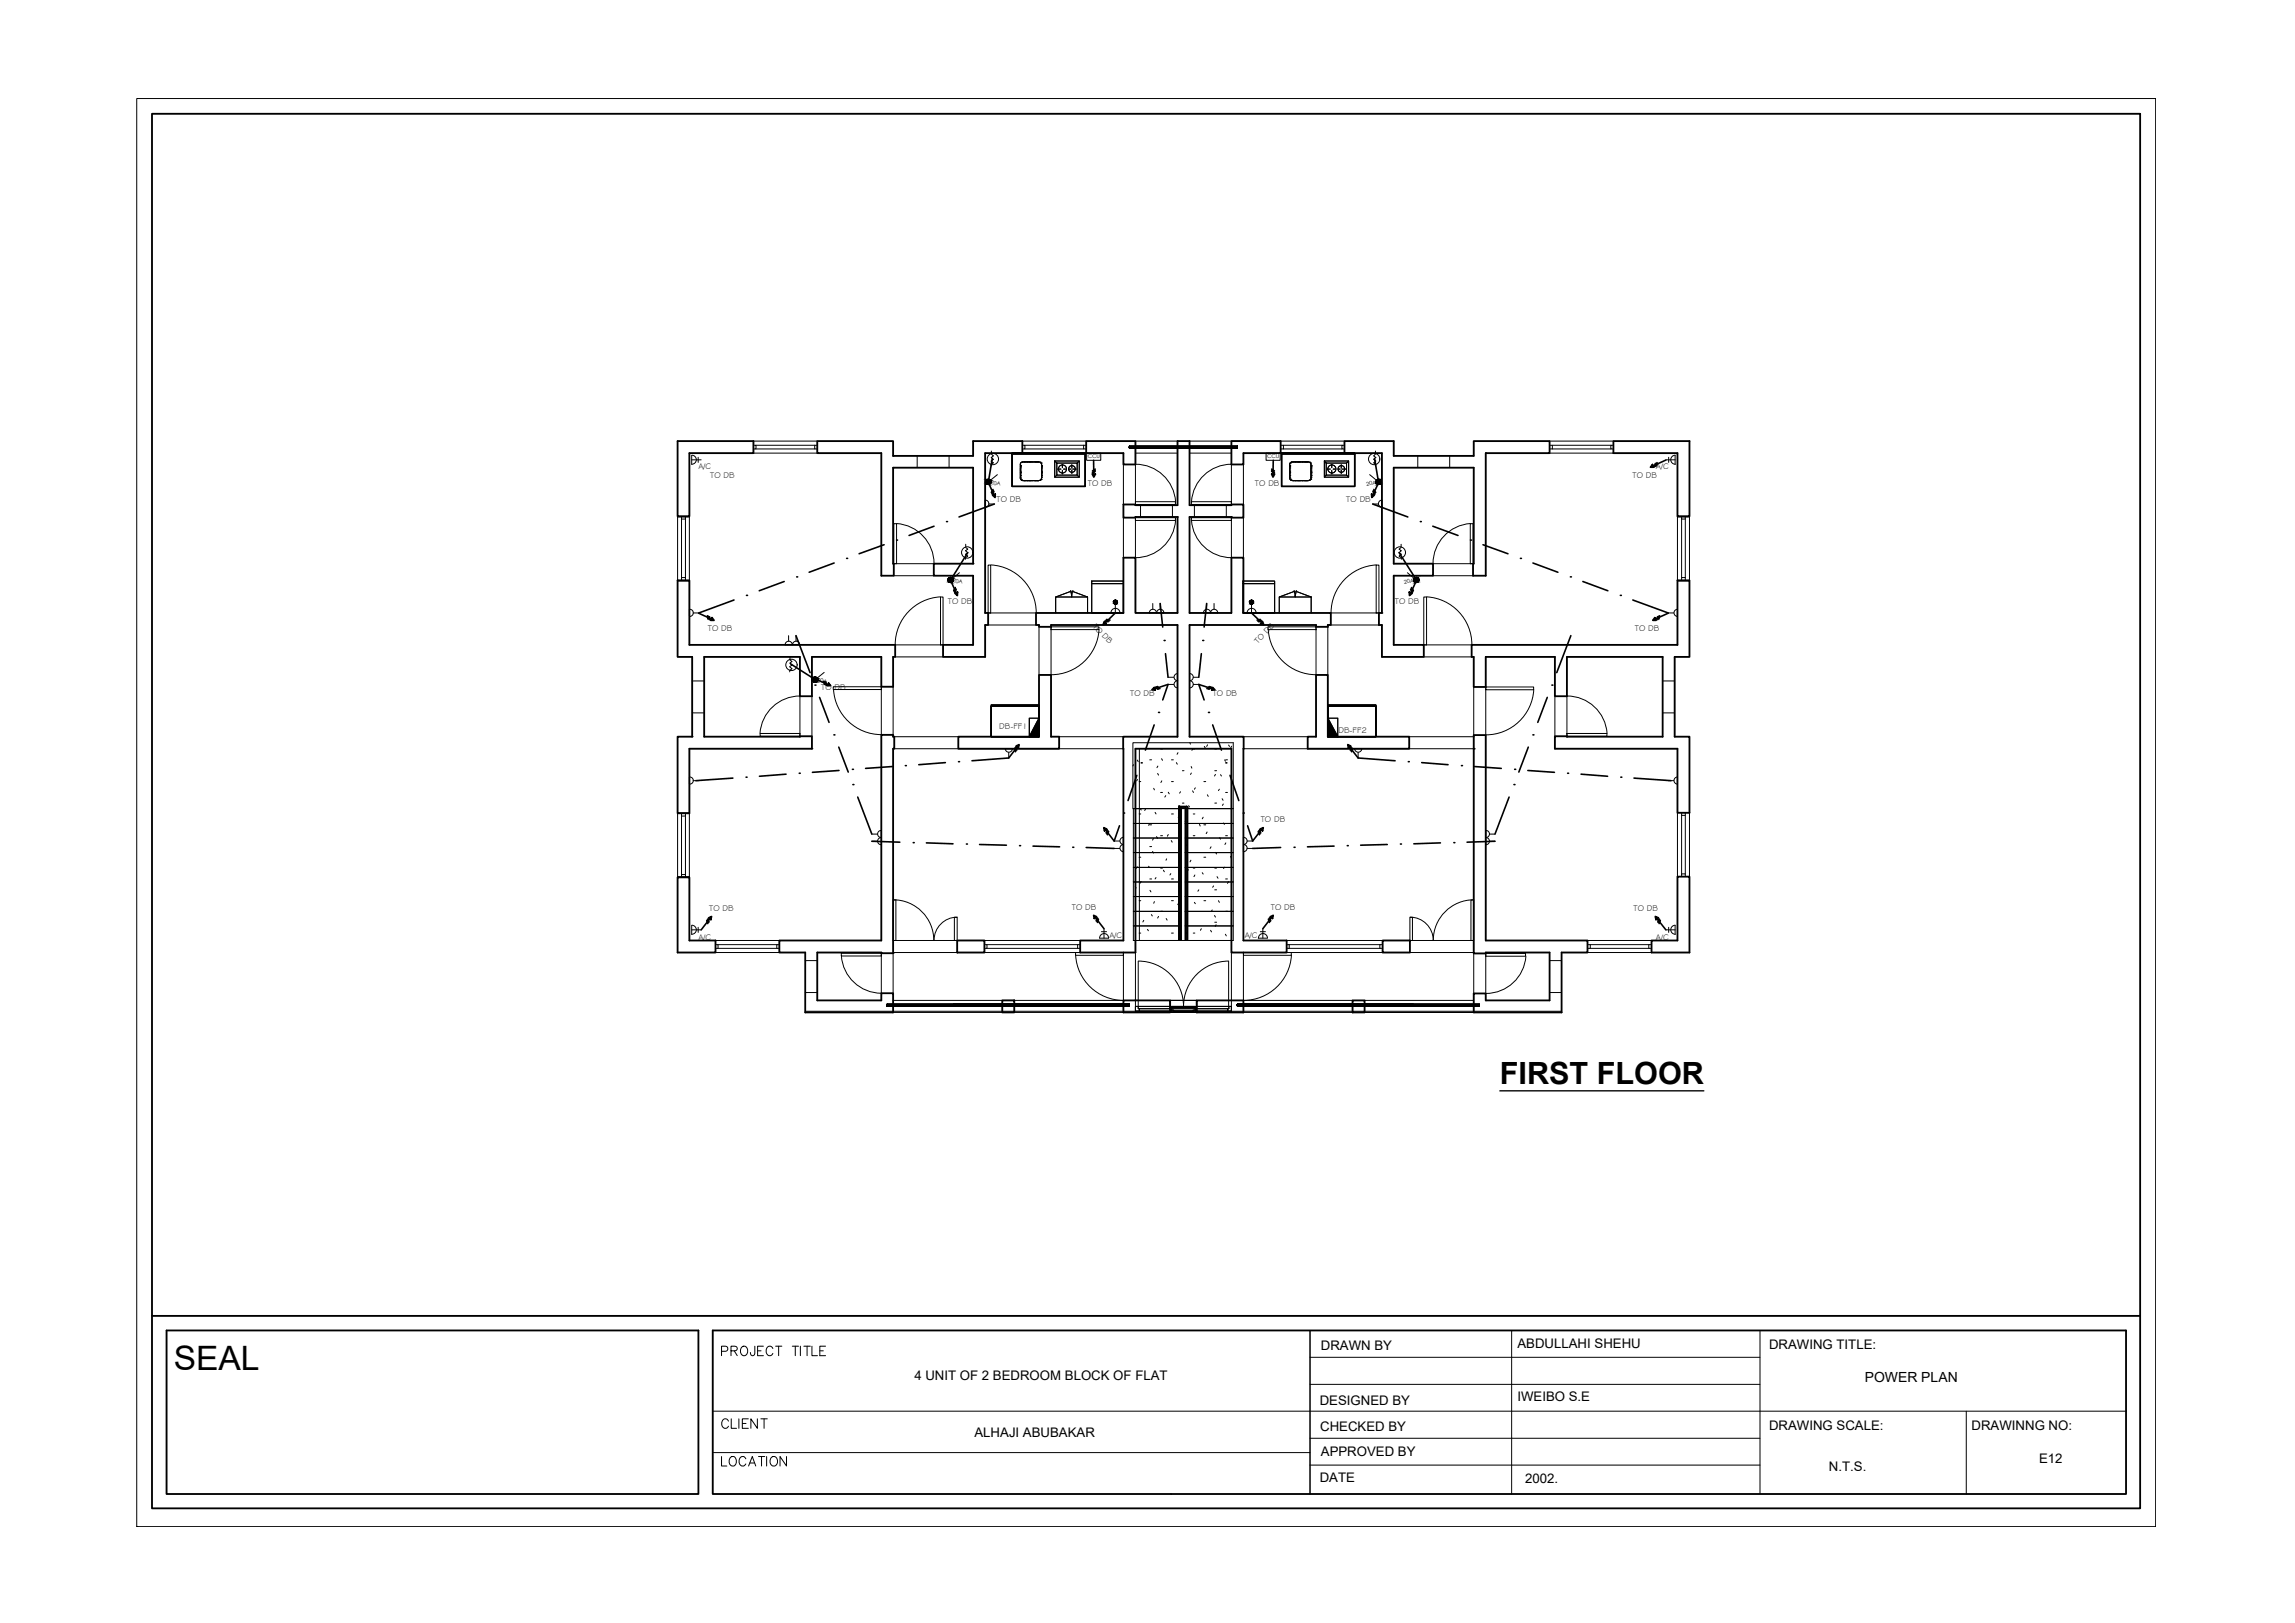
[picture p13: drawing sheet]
<svg xmlns="http://www.w3.org/2000/svg" width="420mm" height="297mm" viewBox="0 0 420 297" stroke-linecap="round" stroke-linejoin="round" font-family="sans-serif">
<defs><g id="words">
<text font-size="6.1" x="31.8" y="250.8">SEAL</text>
<text font-size="5.6" x="274.6" y="198.5">FIRST FLOOR</text>
<text font-size="4.9" x="130.9" y="269.5">LOCATION</text>
<text font-size="4.4" x="130.9" y="262.5">CLIENT</text>
<text font-size="2.6" x="341.4" y="253">POWER PLAN</text>
<g font-size="2.4">
<text x="241.8" y="247">DRAWN BY</text>
<text x="277.8" y="246.6">ABDULLAHI SHEHU</text>
<text x="323.9" y="246.8">DRAWING TITLE:</text>
<text x="167.4" y="252.6">4 UNIT OF 2 BEDROOM BLOCK OF FLAT</text>
<text x="241.6" y="257.2">DESIGNED BY</text>
<text x="277.8" y="256.5">IWEIBO S.E</text>
<text x="178.4" y="262.9">ALHAJI ABUBAKAR</text>
<text x="241.7" y="261.9">CHECKED BY</text>
<text x="323.9" y="261.7">DRAWING SCALE:</text>
<text x="360.9" y="261.7">DRAWINNG NO:</text>
<text x="241.8" y="266.5">APPROVED BY</text>
<text x="334.8" y="269.3">N.T.S.</text>
<text x="373.3" y="267.8">E12</text>
<text x="241.6" y="271.2">DATE</text>
<text x="279.2" y="271.5">2002.</text>
</g>
<g font-size="1.5">
<text x="127.9" y="85.9">A/C</text>
<text x="130" y="87.5">TO DB</text>
<text x="199.2" y="89">TO DB</text>
<text x="229.8" y="89">TO DB</text>
<text x="298.9" y="87.5">TO DB</text>
<text x="303.2" y="85.9">A/C</text>
<text x="182.4" y="91.9">TO DB</text>
<text x="246.5" y="91.9">TO DB</text>
<text x="173.5" y="110.5">TO DB</text>
<text x="255.4" y="110.5">TO DB</text>
<text x="129.6" y="115.5">TO DB</text>
<text x="200" y="114.7" transform="rotate(47 200 114.7)">TO DB</text>
<text x="230.3" y="117.9" transform="rotate(-47 230.3 117.9)">TO DB</text>
<text x="299.3" y="115.5">TO DB</text>
<text x="150.3" y="126.2">TO DB</text>
<text x="206.9" y="127.5">TO DB</text>
<text x="222" y="127.5">TO DB</text>
<text x="182.9" y="133.5">DB-FF1</text>
<text x="245" y="134.1">DB-FF2</text>
<text x="230.8" y="150.5">TO DB</text>
<text x="129.9" y="166.8">TO DB</text>
<text x="196.2" y="166.5">TO DB</text>
<text x="232.7" y="166.5">TO DB</text>
<text x="299.1" y="166.8">TO DB</text>
<text x="127.9" y="172">A/C</text>
<text x="203.1" y="171.7">A/C</text>
<text x="227.9" y="171.7">A/C</text>
<text x="303.2" y="172">A/C</text>
</g>
<g font-size="1">
<text x="199.2" y="83.9">CCU</text>
<text x="232" y="83.9">CCU</text>
<text x="181.3" y="88.6" transform="rotate(7 181.3 88.6)">20A</text>
<text x="250.2" y="88.9" transform="rotate(-7 250.2 88.9)">20A</text>
<text x="174.4" y="106.6" transform="rotate(7 174.4 106.6)">20A</text>
<text x="257.1" y="106.8" transform="rotate(-7 257.1 106.8)">20A</text>
<text x="149.6" y="124.8" transform="rotate(6 149.6 124.8)">20A</text>
</g>
</g></defs>
<!-- layer: G-ANNO-TTLB -->
<g fill="none" stroke="#000" stroke-width=".18">
<path d="M130.5 258.3h258.7M132.1 247.3h.8a.47 .47 0 0 0 .4-.5 .47 .47 0 0 0-.4-.4h-.8v1.7M133.8 247.2l1-.1 .2-.2-.1-.4-.4-.1h-.7v1.7M134.4 247.2l.6 .9M135.9 246.5a.82 .82 0 0 1 1 .3 .82 .82 0 0 1-.2 1.1 .63 .63 0 0 1-.7 .2 .63 .63 0 0 1-.4-.6 1.08 1.08 0 0 1 .3-1zM138.2 246.4v1.3l-.2 .3a.35 .35 0 0 1-.5-.1l-.1-.4M138.7 247.2h.6M139.8 246.4h-1.1v1.7h1.1M141.5 246.8a.63 .63 0 0 0-.7-.4 .63 .63 0 0 0-.5 .7v.4a.63 .63 0 0 0 .5 .6 .63 .63 0 0 0 .7-.4M142 246.4h1.1M142.6 246.4v1.7M145 246.4h1.2"/>
<path d="M145.6 246.4v1.7M146.5 246.4v1.7M147.2 246.4h1.2M147.8 246.4v1.7M148.6 246.4v1.7h1.1M150.1 247.2h.6M151.1 246.4h-1v1.7h1M239.8 243.5v29.9M239.8 253.4h82.4M239.8 248.4h82.4M130.5 265.9h109.3M239.8 268.1h82.4"/>
<path d="M239.8 263.2h82.4"/>
</g>
<!-- layer: G-ANNO-TTLB-THIN -->
<path d="M25 18h369.6v261.4h-369.6zM239.8 243.5v29.9M276.7 243.5v29.9M322.2 243.5v29.9M360 258.3v15.1" fill="none" stroke="#000" stroke-width=".18"/>
<!-- layer: G-ANNO-TTLB-MEDM -->
<path d="M27.8 20.8h364v255.3h-364zM27.8 240.8h364M30.5 243.5h97.4v29.9h-97.4zM130.5 243.5h258.7v29.9h-258.7z" fill="none" stroke="#000" stroke-width=".34"/>
<!-- layer: 0 -->
<path d="M190.2 131.4l-1.8 3.4v-3.4h1.8v3.4h-1.8M243.1 131.4l1.8 3.4v-3.4h-1.8v3.4h1.8M274.6 199.6h37.3M25 279.4h.1" fill="none" stroke="#000" stroke-width=".25"/>
<!-- layer: A-WALL -->
<g fill="none" stroke="#000" stroke-width=".18">
<path d="M124.1 94.6h2.1M124.1 94.5v11.7M126.2 94.5v11.7M137.9 80.7h11.7M137.9 82.9h11.7M163.5 83.4h.1M163.5 85.6h.1M167.9 83.4v2.2M173.8 83.4v2.2M187.2 82.9h.1M187.2 80.7h11.7M187.2 82.9h11.7"/>
<path d="M205.7 85v7.3M205.7 94.7v7.4M207.9 94.6h.1M207.9 92.5h.1M207.9 80.7h7.7M207.9 82.9h7.7M207.9 85v7.3M207.9 94.7v7.4M208.8 92.5v2.1M214.6 92.5v2.1M215.6 94.6h.1M217.8 80.7h28.3"/>
<path d="M217.8 82.9h7.6M218.7 92.5v2.1M224.5 92.5v2.1M225.4 94.6h.1M225.4 85v7.3M225.4 94.7v7.4M227.6 85v17.1M234.5 82.9h11.6M259.6 83.4v2.2M265.4 83.4v2.2M272 82.9h.1M283.7 80.7h11.7"/>
<path d="M283.7 82.9h11.7M307.1 94.6h2.2M307.1 94.5v11.7M309.3 94.5v11.7M124.1 106.3h2.1M163.6 103.2h7.4M163.6 105.4h7.4M163.9 118h8.7M178.2 103.2h.1M180.9 112.2h.1M180.9 112.2h8.8M180.9 114.4h8.8"/>
<path d="M190.2 114.7v8.8M192.4 114.7v8.8M217.8 112.2h.1M240.9 114.7v8.8M243.1 114.7v8.8M243.6 112.2h8.8M243.6 114.4h8.8M253 112.2h.1M260.7 118h8.7M262.4 103.2h7.3M262.4 105.4h7.3M307.1 106.3h2.2"/>
<path d="M126.7 134.8h.1M126.7 130.5h2.2M126.7 124.6h2.2M146.4 127.4v7.3M148.6 137h.1M148.6 127.4v7.3M161.3 125.7v8.8M163.5 125.7v8.8M163.7 134.8h11.7M163.7 137h41.9M163.9 120.2h8.7M193.9 134.8h11.7"/>
<path d="M227.6 137h.1M227.7 137h42.1M227.7 134.8h11.7M258 134.8h11.8M260.7 120.2h8.7M269.8 125.7v8.8M272 120.2h.1M272 125.7v8.8M284.7 127.4v7.3M286.9 134.8h.1M286.9 127.4v7.3M304.4 130.5h2.2"/>
<path d="M304.4 124.6h2.2M124.1 148.8h2.1M124.1 148.8v11.8M126.2 148.8v11.8M307.1 148.8v11.6M309.3 148.8v11.6M124.1 160.4h2.1M131 172.1h11.7M131 174.3h11.7M147.4 175.8h2.2M161.3 174.5v7.3M163.5 174.5h.1"/>
<path d="M163.5 172.1h34.3M163.5 174.3h11.7M163.5 174.5v7.3M180.2 174.3h17.6M205.7 174.3v8.8h-42.2M207.9 174.3v11M225.4 174.3v11M227.6 174.3v8.8h20M235.6 172.1h34.2M235.6 174.3h34.2M269.8 174.5v7.3M272 174.5v7.3"/>
<path d="M283.7 175.8h2.2M290.6 172.1h11.8M290.6 174.3h11.8M147.4 181.7h2.2M163.5 185.3h20M185.7 185.3h100.2M214.2 183.1h4.9M249.8 183.1h20M272 183.1h.1M283.7 181.7h2.2"/>
</g>
<!-- layer: A-FLOR-HRAL -->
<g fill="none" stroke="#000" stroke-width=".18">
<path d="M206.8 81.7v.3v-.3v.3v-.3v.3v-.3v.3v-.3v.3v-.3v.3v-.3h19.7v.3v-.3v.3v-.3v.3v-.3v.3v-.3v.3v-.3v.3v-.3zM206.8 81.6v.4v-.4h19.7v.4v-.4v.4h-19.7zM206.8 82h19.7M206.8 81.6h19.7M215.8 147.5l.4 .4zM215.8 147.7h.4v24.4h-.4zM215.8 147.5v24.6M215.9 147.6h1.5v24.5h-.3v-24.2h-.9v24.2h-.3zM215.9 147.6h.2l.2 .3h-.1zM216 147.6h1.2M216.2 147.8v24.3M216.3 148h.9"/>
<path d="M217 147.7v24.4M217.1 147.7a.2 .2 0 0 1 .3 0 .2 .2 0 0 1-.2 .3 .2 .2 0 0 0 .2-.3 .2 .2 0 0 0-.4 0 .2 .2 0 0 0 .2 .3zM217.4 147.7v24.4M215.8 172.1h.4zM217 172.1h.4zM217 172.1v-24.1h-1v-.4h1.4v24.5M217 172.1h.4M162.4 183.8v.4v-.4h22.2v.4v-.4v.4h-22.2zM162.4 183.8h44.4M174.6 183.8v.3v-.3v.3v-.3v.3v-.3v.3v-.3v.3v-.3v.3v-.3v.3h10.2v-.3v.4h-10.2zM184.5 183.8v.3v-.3v.3v-.3v.3v-.3v.3v-.3v.3v-.3v.3v-.3v.3h22.3v-.3v.4v-.4v.4h-22.3zM184.5 183.8v.4v-.4h22.3v.4v-.4v.4h-22.3z"/>
<path d="M184.6 184.1v-.3v.3v-.3v.3v-.3v.3v-.3v.3v-.3v.3v-.3v.3h-22.2v-.3v.3v-.3v.3v-.3v.3v-.3v.3v-.3v.3v-.3v.3h44.4M226.5 183.8v.4v-.4h22.3v.4v-.4v.4h-22.3zM226.5 184.1h44.3M248.5 183.8v.3v-.3v.3v-.3v.3v-.3v.3v-.3v.3v-.3v.3v-.3h10.2v.3v-.3M248.5 183.8v.4v-.4h10.2v.4v-.4M248.6 183.8v.3v-.3v.3v-.3v.3v-.3v.3v-.3v.3v-.3v.3v-.3h22.2v.3v-.3v.3v-.3v.3v-.3v.3v-.3v.3v-.3v.3v-.3h-44.3v.3v-.3v.3v-.3v.3v-.3v.3v-.3v.3v-.3v.3v-.3h22.3v.3v-.3M248.6 183.8v.4v-.4h22.2v.4v-.4v.4h-22.2zM248.8 183.8v.4v-.4h-22.3v.4v-.4h44.3"/>
<circle cx="217.2" cy="147.8" r=".19"/>
</g>
<!-- layer: A-FLOR -->
<path d="M208.6 137v35.1h16.8M147.4 185.1h138.5" fill="none" stroke="#000" stroke-width=".18"/>
<!-- layer: A-DOOR -->
<g fill="none" stroke="#000" stroke-width=".18">
<path d="M163.6 95.8h.5v7.4h-.5zM164.2 95.8a7.3 7.3 0 0 1 6.8 7.3M207.9 94.7h7.3v.6h-7.3zM207.9 91.8h7.3v.5h-7.3zM207.9 85a7.3 7.3 0 0 1 7.3 6.8M215.2 95.2a7.3 7.3 0 0 1-7.3 6.9M218.1 94.7h7.3v.6h-7.3zM218.1 91.8h7.3v.5h-7.3zM218.1 95.2a7.3 7.3 0 0 0 7.4 6.9M225.5 85a7.3 7.3 0 0 0-7.4 6.8M269.2 95.8h.5v7.4h-.5zM269.2 95.8a7.3 7.3 0 0 0-6.8 7.3"/>
<path d="M172.2 109.2a8.8 8.8 0 0 0-8.3 8.8M172.2 109.3h.4v8.7h-.4zM180.9 103.4h.5v8.8h-.5zM181.4 103.4a8.8 8.8 0 0 1 8.3 8.8M192.4 114.7h8.8v.5h-8.8zM201.2 115.2a8.8 8.8 0 0 1-8.8 8.3M232.1 114.7h8.8v.5h-8.8zM232.2 115.2a8.8 8.8 0 0 0 8.8 8.3M251.9 103.4h.5v8.8h-.5zM252 103.4a8.8 8.8 0 0 0-8.3 8.8M260.7 109.3h.5v8.7h-.5zM261.2 109.2a8.8 8.8 0 0 1 8.3 8.8"/>
<path d="M139.2 134.2h7.2v.5h-7.2zM146.5 127.4a7.3 7.3 0 0 0-7.4 6.8M152.5 125.7h8.8v.5h-8.8zM152.6 126.2a8.8 8.8 0 0 0 8.8 8.3M272 125.7h8.8v.5h-8.8zM280.8 126.2a8.8 8.8 0 0 1-8.8 8.3M286.9 134.2h7.3v.5h-7.3zM286.9 127.4a7.3 7.3 0 0 1 7.3 6.8M154 174.5h7.3v.5h-7.3zM154 174.9a7.3 7.3 0 0 0 7.4 6.9M163.5 164.7h.6l-.1 7.4h-.5zM163.5 164.7a7.4 7.4 0 0 1 7.5 7.4"/>
<path d="M174.7 167.9h.5v4.2h-.5zM175.3 167.9a4.3 4.3 0 0 0-4.3 4.2M196.9 174.3h8.8v.5h-8.8zM196.9 174.8a8.8 8.8 0 0 0 8.8 8.3M208.4 175.9v8.3M208.4 175.9a8.3 8.3 0 0 1 8.3 8.3 8.3 8.3 0 0 1 8.3-8.3M224.9 175.9v8.3M227.6 174.3h8.8v.5h-8.8zM236.4 174.8a8.8 8.8 0 0 1-8.7 8.3M258.1 167.9h.5v4.2h-.5zM269.3 164.7h.5v7.4h-.5zM269.8 164.7a7.4 7.4 0 0 0-7.4 7.4 4.3 4.3 0 0 0-4.3-4.2"/>
<path d="M272 174.5h7.3v.5h-7.3zM279.4 175a7.3 7.3 0 0 1-7.4 6.8"/>
</g>
<!-- layer: A-DOOR-FRAM -->
<path d="M207.9 184.2h.5v.4h.2v.4v-.4h16.2v.4h-16.9zM207.9 184.2h17.5v.8h-17.5zM208.4 184.2h16.6v.4h-16.6zM224.8 184.6h.1M225 184.2h.4v.8h-.6v-.4h.2zM225 184.2h.1" fill="none" stroke="#000" stroke-width=".18"/>
<!-- layer: Q-SPCQ -->
<g fill="none" stroke="#000" stroke-width=".18">
<path d="M185.3 82.9h13.4v6.1h-13.4zM193.1 84.4h4.5v2.9h-4.5zM193.1 84.4l.4 .4M193.5 84.8h3.7v2.2h-3.7zM193.5 87l-.4 .3M193.6 85.9h.6M194.5 85v.6M194.5 86.1v.6M194.7 85.9h.4M195.6 85.9h.4M196.2 85v.7M196.2 86v.7"/>
<path d="M196.4 85.9h.6M197.2 87l.4 .3M197.6 84.4l-.4 .4M234.6 82.9h13.4v6.1h-13.4zM242.5 84.4h4.4v2.9h-4.4zM242.5 84.4l.3 .4M242.8 84.8h3.7v2.2h-3.7zM242.8 87l-.3 .3M242.9 85.9h.7M243.8 85v.6M243.8 86.1v.6M244.1 85.9h.3"/>
<path d="M245 85.9h.3M245.5 85v.7M245.5 86v.7M245.7 85.9h.7M246.5 87l.4 .3M246.9 84.4l-.4 .4M199.9 106.3h5.8v5.9h-5.8zM199.9 106.8h5.8zM199.9 112.2h5.8M227.6 106.3h5.8v5.9h-5.8zM227.6 106.8h5.8zM227.6 112.2h5.8"/>
<path d="M181.5 129.2h8.7v5.6h-8.7v-5.6h8.7v5.6h-8.7zM243.1 129.2h8.8v5.6h-8.8v-5.6h8.8v5.6h-8.8z"/>
<circle cx="194.5" cy="85.8" r=".74"/>
<circle cx="196.3" cy="85.8" r=".61"/>
<circle cx="243.8" cy="85.8" r=".74"/>
<circle cx="245.6" cy="85.8" r=".61"/>
</g>
<!-- layer: Q-CASE -->
<g fill="none" stroke="#000" stroke-width=".18">
<path d="M186.8 87.4v.2M186.8 84.9v.2M186.8 87.3h.1M186.8 87.1h.1M186.8 87h.1M186.8 86.7h.1M186.8 86.5h.1M186.8 86.3h.1M186.8 86h.1M186.8 85.7h.1M186.8 85.5h.1M186.8 85.2h.1"/>
<path d="M186.8 85.3v.1M186.8 85.6h.1M186.8 85.7v.3M186.8 86.1v.1M186.8 86.3v.1M186.8 86.6v.1M186.8 86.8v.2M186.8 87.1v.2M186.8 87.7h.1M186.8 84.8h.1M186.9 87.7h.1M186.9 87.8h.1"/>
<path d="M187 84.7h-.1M187 87.9h.1M187 84.6h.1M187.1 87.9l.2 .1M187.3 84.5l-.2 .1M187.4 88h.1M187.4 84.5h.1M187.5 88h.1M187.5 84.5h.1M187.6 88h.1M187.6 84.5h.1M187.7 88h.1"/>
<path d="M187.7 84.5h.1M187.9 88h.1M187.9 84.5h.1M188 88h.1M188 84.5h.1M188 88h.2M188 84.5h.2M188.2 88h.1M188.2 84.5h.1M188.3 88h.1M188.3 84.5h.1M188.4 88h.1"/>
<path d="M188.4 84.5h.1M188.5 88h.1M188.5 84.5h.1M188.5 88h.2M188.5 84.5h.2M188.7 88h.1M188.7 84.5h.1M188.7 88h.2M188.7 84.5h.2M188.9 88h.1M188.9 84.5h.1M189 88h.2"/>
<path d="M189 84.5h.2M189.3 88h.1M189.3 84.5h.1M189.5 88h.1M189.5 84.5h.1M189.6 88h.1M189.6 84.5h.1M189.8 88h.1M189.8 84.5h.1M189.9 88h.1M189.9 84.5h.1M190 88h.1"/>
<path d="M190 84.5h.1M190 84.5l.3 .1M190.3 87.9l-.3 .1M190.4 87.9h.1M190.4 84.6h.1M190.5 84.7h.1M190.6 87.8h-.1M190.6 87.7h.1M190.6 84.8l.1 .3M190.6 84.8h.1M190.7 87.4l-.1 .2M190.7 85.2h.1"/>
<path d="M190.7 85.4h.1M190.7 85.7h.1M190.7 86h.1M190.7 86.3h.1M190.7 86.5h.1M190.7 86.7h.1M190.7 87h.1M190.7 87.1h.1M190.7 87.3h.1M190.7 85.3v.1M190.7 85.6h.1M190.7 85.7v.3"/>
<path d="M190.7 86.1v.1M190.7 86.3v.1M190.7 86.6v.1M190.7 86.8v.2M190.7 87.1v.2M236.1 87.4v.2M236.1 84.9v.2M236.1 87.3h.1M236.1 87.1h.1M236.1 87h.1M236.1 86.7h.1M236.1 86.5h.1"/>
<path d="M236.1 86.3h.1M236.1 86h.1M236.1 85.7h.1M236.1 85.5h.1M236.1 85.2h.1M236.1 85.3v.1M236.1 85.6h.1M236.1 85.7v.3M236.1 86.1v.1M236.1 86.3v.1M236.1 86.6v.1M236.1 86.8v.2"/>
<path d="M236.1 87.1v.2M236.1 87.7h.1M236.1 84.8h.1M236.2 87.7h.1M236.2 87.8h.1M236.2 84.8h.1M236.3 84.7h-.1M236.3 87.9h.1M236.3 84.6h.1M236.4 87.9h.1M236.4 84.6h.1M236.4 87.9l.3 .1"/>
<path d="M236.7 84.5l-.3 .1M236.7 88h.1M236.7 84.5h.1M236.7 88h.2M236.7 84.5h.2M237 88h.1M237 84.5h.1M237.1 88h.2M237.1 84.5h.2M237.3 88h.1M237.3 84.5h.1M237.5 88h.1"/>
<path d="M237.5 84.5h.1M237.6 88h.1M237.6 84.5h.1M237.8 88h.1M237.8 84.5h.1M237.9 88h.1M237.9 84.5h.1M238 88h.1M238 84.5h.1M238.1 88h.1M238.1 84.5h.1M238.3 88h.1"/>
<path d="M238.3 84.5h.1M238.4 88h.1M238.4 84.5h.1M238.4 88h.2M238.4 84.5h.2M238.6 88h.1M238.6 84.5h.1M238.6 88h.2M238.6 84.5h.2M238.8 88h.1M238.8 84.5h.1M238.9 88h.1"/>
<path d="M238.9 84.5h.1M239.1 88h.1M239.1 84.5h.1M239.2 88h.1M239.2 84.5h.1M239.3 88h.1M239.3 84.5h.1M239.4 84.5l.3 .1M239.7 87.9l-.3 .1M239.7 87.9h.1M239.7 84.6h.1M239.8 84.7h.1"/>
<path d="M239.9 87.8h-.1M239.9 87.7h.1M239.9 84.8h.1M240 87.7h.1M240 84.8v.3M240 87.4v.2M240 85.2h.1M240 85.4h.1M240 85.7h.1M240 86h.1M240 86.3h.1M240 86.5h.1"/>
<path d="M240 86.7h.1M240 87h.1M240 87.1h.1M240 87.3h.1M240 85.3v.1M240 85.6h.1M240 85.7v.3M240 86.1v.1M240 86.3v.1M240 86.6v.1M240 86.8v.2M240 87.1v.2"/>
<path d="M196 108.1l.2 1.2 .1-.8 .1-.4M196.1 108.2l-2.8 1.1M196.3 108.2l2.8 1.1M199.1 109.3h-5.8v2.9M199.1 109.3v2.9M236.9 108.1l.2 1.2 .3-1.2M237 108.2l-2.8 1.1M237.2 108.2l2.8 1.1M240 109.3h-5.8v2.9M240 109.3v2.9M181.5 129h8.7v5.8h-8.7zM243.1 129h8.8v5.8h-8.8z"/>
</g>
<path d="M185.3 82.9h13.4v6.1h-13.4zM185.3 83.1h13.4M234.6 82.9h13.4v6.1h-13.4zM234.6 83.1h13.4" fill="none" stroke="#000" stroke-width=".25"/>
<!-- layer: S-STRS -->
<g fill="none" stroke="#000" stroke-width=".18">
<path d="M207.5 140l-.1 .2M208.2 139.1l.2 .3M210.5 139.1h.3M212.5 137.1h.3M212.7 138.9l.1 .2M214.5 139.1h.3M215.4 139.6l.1 .3M215.7 137.8l-.2 .2M217.8 135.9l.1 .3M218.4 137l-.2 .3M218.5 137.1h.3M220.5 136.6l.2 .3"/>
<path d="M221.1 136.3l-.2 .3M222.4 137.1h.3M224.2 139.1l.1 .2M224.4 139.1h.3M224.9 136.4l.2 .2M225.5 136.6l-.2 .3M207.5 148l-.1-12.1h18.4v12.1M207.5 148v24.1h8.8v-24.1M207.5 148h18.3M207.5 158.8h8.8M207.5 156h8.8M207.5 153.4h8.8"/>
<path d="M207.5 150.7h8.8M208.2 158.6l-.2 .3M208.3 142.7l-.2 .2M208.5 143h.3M208.5 149h.3M208.5 156.9h.3M208.8 148l.1 .3M209.7 148l-.1 .3M210.3 158.5l.2 .3M210.5 150.7l-.2 .3M210.5 151h.3M210.5 154.9h.3"/>
<path d="M211 155.8l.2 .3M211.2 153.5l-.2 .3M211.2 144.3l.1 .3M211.5 148.7l.1 .3M211.7 153.1l.2 .3M211.9 141.6l.2 .3M212 140.2l-.2 .3M212.5 145h.3M212.5 153h.3M212.5 158.9h.3M212.7 142.9l-.2 .3M213 159.3l.2 .3"/>
<path d="M213.4 145.6l-.2 .3M213.6 157.2l-.1 .2M213.9 145l.2 .3M213.9 152.7l-.2 .3M214.3 159.9l-.1 .2M214.4 153.8l.2 .3M214.5 143h.3M214.5 149h.3M215.9 149.3l-.2 .3M216.1 144.9l-.1 .3M216.5 141.1h.3M216.5 147h.3"/>
<path d="M217 148v24.1h8.8v-24.1M217 150.3v.1M217 158.8h8.8M217 156h8.8M217 153.4h8.8M217 150.7h8.8M217.1 154.6l.2 .3M217.4 159l.2 .3M217.6 147.4l.2 .3M218 157.4l-.1 .3M218.1 140.3l.1 .3M218.1 141.5l-.2 .2"/>
<path d="M218.3 144.7l.2 .3M218.5 149h.3M218.5 153h.3M218.5 158.9h.3M218.8 144.2l-.1 .2M219.6 150.9l.1 .3M220.1 159.7l.2 .3M220.3 149.6l-.2 .3M220.4 143h.3M220.4 151h.3M220.4 156.9h.3M221 152.3l-.2 .3"/>
<path d="M221 145.5l.2 .3M221.7 155l-.2 .3M222.4 141.1h.3M222.4 147h.3M222.4 158.9h.3M222.5 141.7l-.2 .3M222.6 156l.1 .3M223.2 144.4l-.1 .3M223.3 153.3l.1 .3M223.4 141.8l.2 .2M223.7 146.2l.2 .3M224 147.2l-.2 .2"/>
<path d="M224 150.6l.2 .3M224.2 158.7l-.2 .3M224.4 145h.3M224.4 153h.3M224.4 154.3l-.1 .3M225.3 156.8l.1 .2M207.5 166.8h8.8M207.5 169.5h8.8M207.5 164.1h8.8M207.5 161.4h8.8M207.8 162.2l.2 .3M208.5 164.8h.3"/>
<path d="M208.5 170.8h.3M208.9 161.3l-.1 .3M209.4 168.4l-.2 .3M210.1 170.1l.1 .2M210.5 160.9h.3M210.5 162.9l.2 .3M210.8 167.4l.2 .2M211.3 165l-.1 .3M211.6 160.6l-.1 .3M212.1 167.7l-.2 .3M213.5 168.1l.2 .3M214.5 160.9h.3"/>
<path d="M214.5 164.8h.3M214.5 170.8h.3M215.8 165.3l-.2 .3M216 164.4l.1 .3M216.2 168.8l.1 .1M217 166.8h8.8M217 169.5h8.8M217 164.1h8.8M217 161.4h8.8M217.2 170.7l-.1 .3M218.5 170.8h.3M218.7 165.1l.1 .3"/>
<path d="M218.8 160.1l-.2 .3M219.5 162.9l-.2 .2M219.9 170l-.1 .3M220.4 164.8h.3M221.6 170.3l.2 .3M221.9 166.5l-.1 .3M222.2 162.1l-.2 .3M222.3 167.6l.2 .3M222.4 162.9h.3M222.4 168.8h.3M222.6 169.2l-.1 .3M222.8 160.4l.2 .3"/>
<path d="M223.1 164.8l.1 .3M224.3 171l.2 .3M224.4 160.9h.3M224.9 161.4l-.2 .3"/>
</g>
<!-- layer: A-WALL -->
<g fill="none" stroke="#000" stroke-width=".34">
<path d="M124.1 80.7h13.8v2.2h-11.7v11.6h-2.1zM149.6 80.7h13.9v2.7h14.7v-2.7h9v2.2h-6.8v29.3h.5v2.2h-.5v5.8h-7.8v-2.2h5.6v-12.6h-7.2v-2.2h7.2v-17.6h-14.7v17.6h.1v2.2h-2.3v-22.5h-11.7zM198.9 80.7h9v4.3h-2.2v-2.1h-6.8zM215.6 80.7h2.2v11.8h7.6v-.2h2.2v2.4h-2.2v-.1h-7.6v17.6h7.6v-10.1h2.2v10.1h16v2.2h-.5v.3h-2.2v-.3h-23.1v20.4h9.9l-.1 37.3h8v2.2h-10.2v-37.3h-17.5v37.3h-10.1v-2.2h7.9l-.1-37.3h10v-20.4h-23.2v.3h-2.2v-.3h-.5v-2.2h16v-10.1h2.2v10.1h7.7v-17.6h-7.7v.1h-2.2v-2.4h2.2v.2h7.7zM225.4 80.7h9.1v2.2h-6.9v2.1h-2.2zM246.1 80.7h9.1v2.7h14.6v-2.7h13.9v2.2h-11.7v22.5h-2.3v-2.2h.1v-17.6h-14.6v17.6h7.2v2.2h-7.2v12.6h5.5v2.2h-7.7v-5.8h-.6v-2.2h.6v-29.3h-6.9zM295.4 80.7h13.9v13.8h-2.2v-11.6h-11.7zM124.1 106.2h2.1v11.8h37.7v2.2h-.4v5.5h-2.2v-5.5h-12.7v7.2h-2.2v-7.2h-17.5v14.6l19.7-.1v2.3h-22.4v11.8h-2.1v-14h2.6v-14.6h-2.6zM269.4 118h37.7v-11.8h2.2v14h-2.7v14.6h2.7v14h-2.2v-11.8h-22.4v-2.3l19.7 .1v-14.6h-17.5v7.2h-2.2v-7.2h-12.7v5.5h-2.2v-5.5h-.4zM161.3 134.5h2.2v.3h.2v2.2h-.2v37.5h-2.2v-.2h-11.7v8.8h11.7v-1.3h2.2v3.5h-16.1v-11h-4.7v-2.2h18.6zM175.4 134.8h14.8v-11.3h2.2v11.3h1.5v2.2h-18.5zM240.9 123.5h2.2v11.3h14.9v2.2h-18.6v-2.2h1.5z"/>
<path d="M269.8 134.5h2.2v37.6h18.6v2.2h-4.7v11h-16.1v-3.5h2.2v1.3h11.7v-8.8h-11.7v.2h-2.2zM124.1 160.6h2.1v11.5h4.8v2.2h-6.9zM175.2 172.1h5v2.2h-5zM253.1 172.1h5v2.2h-5zM307.1 160.4h2.2v13.9h-6.9v-2.2h4.7zM183.5 183.1h2.2v2.2h-2.2zM205.7 183.1h8.5v2.2h-8.5zM219.1 183.1h8.5v2.2h-8.5zM247.6 183.1h2.2v2.2h-2.2z"/>
</g>
<!-- layer: A-GLAZ -->
<g fill="none" stroke="#000" stroke-width=".18">
<path d="M124.8 94.5v.5h.7v-.5M124.8 95v10.7M125.5 95v10.7M137.9 81.5h.5v.7h-.5M138.4 81.5h10.8M138.4 82.2h10.8M149.6 81.5h-.4v.7h.4M187.2 81.5h.4v.7h-.4M187.6 81.5h10.8M187.6 82.2h10.8M198.9 81.5h-.5v.7h.5M234.5 81.5h.5v.7h-.5"/>
<path d="M235 81.5h10.7M235 82.2h10.7M246.1 81.5h-.4v.7h.4M283.7 81.5h.5v.7h-.5M284.2 81.5h10.7M284.2 82.2h10.7M295.4 81.5h-.5v.7h.5M307.9 94.5v.5h.6v-.5M307.9 95v10.7M308.5 95v10.7M124.8 106.2v-.5h.7v.5M307.9 106.2v-.5h.6v.5"/>
<path d="M124.8 148.8v.6h.7v-.6M124.8 149.4v10.7M125.5 149.4v10.7M307.9 148.8v.4h.6v-.4M307.9 149.2v10.7M308.5 149.2v10.7M124.8 160.6v-.5h.7v.5M131 172.9h.5v.7h-.5M131.5 173.6h10.7M131.5 172.9h10.7M142.7 172.9h-.5v.7h.5M180.2 172.9h.5v.7h-.5"/>
<path d="M180.7 173.6h16.6M180.7 172.9h16.6M197.8 172.9h-.5v.7h.5M235.6 172.9h.4v.7h-.4M236 173.6h16.6M236 172.9h16.6M253.1 172.9h-.5v.7h.5M290.6 172.9h.5v.7h-.5M291.1 173.6h10.8M291.1 172.9h10.8M302.4 172.9h-.5v.7h.5M307.9 160.4v-.5h.6v.5"/>
<path d="M214.2 184.4h4.9M214.3 185.3v-.4h.6v.4M214.5 184.4v.5M218.8 184.9h-.4v.4h.7v-2.2h-4.9v2.2h4.9M218.8 184.4l.2 .9"/>
</g>
<!-- layer: A-WALL -->
<circle cx="269.8" cy="137" r=".17" fill="#000"/>
<!-- layer: A-GLAZ -->
<path d="M214.9 185.1h3.5" fill="none" stroke="#000" stroke-width=".25"/>
<!-- layer: 0 -->
<path d="M190.2 131.4v3.4h-1.8zM243.1 131.4l1.8 3.4h-1.8z" fill="#000" stroke="#000" stroke-width=".18"/>
<!-- layer: PDF2_E-Power -->
<g fill="none" stroke="#000" stroke-width=".18">
<path d="M126.6 83.4v1.6M126.6 84.2h1.8M126.7 83.3a.83 .83 0 0 1 .8 .8 .83 .83 0 0 1-.8 .9M127.8 83.7v.9M176.8 99.6v.6l.4 .3-.4 .3 .4 .3-.4 .3M180.4 91.6v1.3M180.4 91.5a.66 .66 0 0 1 .6 .7 .66 .66 0 0 1-.6 .6M181 92.2h1M181.5 84.4l.4 .3-.4 .3v.3M181.5 82.6v.5l.4 .3-.4 .3 .4 .4-.4 .3M182.6 86.9l-1.3 1M198.9 82.9h2.6v1.3h-2.6z"/>
<path d="M231.8 82.9h2.6v1.3h-2.6zM250.8 86.9l1.2 1M251.3 92.2h1M251.8 82.6v.5l-.3 .3 .4 .3M251.9 83.7l-.4 .4 .4 .3M251.9 84.4l-.4 .3 .4 .3v.3M253 91.6v1.3M253 91.5a.66 .66 0 0 0-.6 .7 .66 .66 0 0 0 .6 .6M256.5 99.6v.6l-.4 .3 .5 .3-.5 .3 .5 .3M305 84.2h1.7M305.5 83.7v.9M306.7 83.4v1.6"/>
<path d="M306.7 83.3a.83 .83 0 0 0-.8 .8 .83 .83 0 0 0 .8 .9M126.2 111.5v1.4M126.3 111.5a.66 .66 0 0 1 .6 .7 .66 .66 0 0 1-.6 .6M126.9 112.2h1M143.7 118a.66 .66 0 0 1 .7-.7 .66 .66 0 0 1 .6 .7M143.7 118h2.7M144.4 116.3v1M145.1 118a.66 .66 0 0 1 .7-.7 .66 .66 0 0 1 .6 .7M145.7 116.3v1M175.7 104.8l-1.3 1.1M176.8 101.5l.4 .3-.4 .3v.3M204.2 110.4v1.8"/>
<path d="M205 112.2a.83 .83 0 0 0-.8-.9 .83 .83 0 0 0-.8 .9h1.6M210.4 112.2a.66 .66 0 0 1 .7-.7 .66 .66 0 0 1 .6 .7M211 110.4v1.1M211.8 112.2a.66 .66 0 0 1 .6-.7 .66 .66 0 0 1 .7 .7h-2.7M212.4 110.4v1.1M220.3 112.2a.66 .66 0 0 1 .7-.7 .66 .66 0 0 1 .6 .7 .66 .66 0 0 1 .7-.7 .66 .66 0 0 1 .6 .7h-2.6M220.9 110.4v1.1M222.3 110.4v1.1M229.1 110.4v1.8M230 112.2a.83 .83 0 0 0-.9-.9 .83 .83 0 0 0-.8 .9h1.6M256.6 101.5l-.5 .3 .5 .3v.3M257.7 104.8l1.2 1.1"/>
<path d="M305.4 112.2h1M307.1 112.8a.66 .66 0 0 1-.6-.6 .66 .66 0 0 1 .6-.7v1.4M144.6 122l.4 .4-.4 .3v.3M144.6 120.2v.6l.4 .3-.4 .3 .4 .3-.4 .3M150.9 123.1l-1.3 1M184 137a.66 .66 0 0 0 .7 .7 .66 .66 0 0 0 .6-.7h-1.3M184.7 137.7v1M213.8 125.3h1.1M213.8 124h1.1M215.6 123.3v2.6M215.6 124.6a.66 .66 0 0 0-.7 .6 .66 .66 0 0 0 .7 .7M215.6 123.3a.66 .66 0 0 0-.7 .6 .66 .66 0 0 0 .7 .7"/>
<path d="M217.8 123.3v2.6M217.8 123.3a.66 .66 0 0 1 .7 .6 .66 .66 0 0 1-.7 .7 .66 .66 0 0 1 .7 .6 .66 .66 0 0 1-.7 .7M218.5 125.3h1M218.5 124h1M248.6 137.7v1M249.3 137a.66 .66 0 0 1-.6 .7 .66 .66 0 0 1-.7-.7h1.3M126.2 142.2v1.4M126.3 142.2a.66 .66 0 0 1 .6 .7 .66 .66 0 0 1-.6 .6M126.9 142.9h1M159.6 154h1M159.6 152.7h1M161.3 154.6a.66 .66 0 0 1-.6-.7 .66 .66 0 0 1 .6-.6 .66 .66 0 0 1-.6-.7 .66 .66 0 0 1 .6-.6v2.6"/>
<path d="M204 155.3h1M204 153.9h1M205.7 155.9a.66 .66 0 0 1-.7-.7 .66 .66 0 0 1 .7-.6 .66 .66 0 0 1-.7-.7 .66 .66 0 0 1 .7-.7v2.7M227.7 155.9a.66 .66 0 0 0 .6-.7 .66 .66 0 0 0-.6-.6 .66 .66 0 0 0 .6-.7 .66 .66 0 0 0-.6-.7l-.1 2.7M228.3 155.3h1M228.3 153.9h1M272 153.3a.66 .66 0 0 0 .7-.7 .66 .66 0 0 0-.7-.6v2.6M272 153.3a.66 .66 0 0 1 .7 .6 .66 .66 0 0 1-.7 .7M272.7 154h1M272.7 152.7h1M305.4 142.9h1M307.1 142.2a.66 .66 0 0 0-.6 .7 .66 .66 0 0 0 .6 .6v-1.3"/>
<path d="M126.6 169.4v1.6M126.6 170.2h1.8M126.7 169.3a.83 .83 0 0 1 .8 .9 .83 .83 0 0 1-.8 .8M127.8 169.7v.9M201.3 171.7a.83 .83 0 0 1 .8-.8 .83 .83 0 0 1 .9 .8M201.3 171.7h1.7M201.6 170.5h1M202.1 170v1.7M230.3 171.7h1.7M230.4 171.7a.83 .83 0 0 1 .8-.8 .83 .83 0 0 1 .8 .8M230.7 170.5h1M231.2 170v1.7"/>
<path d="M305 170.2h1.7M305.5 169.7v.9M306.7 169.4v1.6M306.7 169.3a.83 .83 0 0 0-.8 .9 .83 .83 0 0 0 .8 .8"/>
<circle cx="181" cy="88.2" r=".49"/>
<circle cx="181.8" cy="84" r="1.04"/>
<circle cx="251.6" cy="84" r="1.04"/>
<circle cx="252.4" cy="88.2" r=".49"/>
<circle cx="174.1" cy="106.1" r=".49"/>
<circle cx="177.1" cy="101.1" r="1.04"/>
<circle cx="204.2" cy="110.2" r=".36"/>
<circle cx="229.1" cy="110.2" r=".36"/>
<circle cx="256.3" cy="101.1" r="1.04"/>
<circle cx="259.3" cy="106.1" r=".49"/>
<circle cx="144.9" cy="121.7" r="1.04"/>
<circle cx="149.3" cy="124.4" r=".49"/>
</g>
<g fill="#000" stroke="#000" stroke-width=".18">
<path d="M180.7 88.6h.3zM252.3 88.6h.3zM173.8 106.6h.3zM204.1 110.5l.1 .1zM204.1 110.5h.2zM204.1 109.9h.2zM229.1 110.6l.1-.1zM229 110.5h.2zM259.2 106.6h.3zM149 124.8l.4 .1z"/>
<path d="M180.7 88.6l.2 .1zM180.8 88.6l.1 .1z"/>
<path d="M180.9 87.7l.2 .1zM180.9 87.7l.3 .1zM180.8 87.8h.4zM180.8 87.8h.4zM180.7 87.8h.5zM180.7 87.8l.6 .1zM180.7 87.8l.6 .1-.6-.1zM180.7 87.8l.6 .2zM180.6 87.9l.7 .1zM180.6 87.9l.8 .2zM180.6 87.9l.8 .2-.9-.1zM180.5 88l.9 .1zM180.5 88l.9 .1zM180.5 88l.9 .2zM180.5 88l.9 .2-.9-.1zM180.5 88.1l.9 .1zM180.5 88.1l.9 .2zM180.4 88.2l1 .2zM180.4 88.2l1 .2zM180.5 88.3l.9 .1zM180.5 88.3l.8 .2-.8-.1zM180.5 88.4l.8 .1zM180.5 88.4l.8 .1zM180.5 88.4l.7 .2 .1-.1zM180.5 88.4l.7 .2zM180.6 88.5l.6 .1zM180.6 88.5l.5 .1zM180.7 88.6h.4zM180.7 88.6h.3z"/>
<path d="M252.3 87.7h.1zM252.2 87.8l.2-.1zM252.2 87.8h.3zM252.2 87.8h.3h-.4zM252.1 87.8h.5zM252.1 87.8h.5zM252.1 87.9l.6-.1zM252.1 87.9l.6-.1-.7 .2zM252 88l.7-.1zM252 88l.7-.1-.8 .2zM251.9 88.1l.9-.1zM251.9 88.1l.9-.1zM251.9 88.1l.9-.1zM251.9 88.1l.9-.1zM251.9 88.2l1-.1-.1-.1zM251.9 88.2l1-.1zM251.9 88.3l1-.2zM251.9 88.3l1-.1zM251.9 88.4l1-.2zM251.9 88.4l1-.1zM252 88.5l.8-.1 .1-.1zM252 88.5l.8-.1zM252.1 88.5l.7-.1zM252.1 88.5l.7-.1zM252.1 88.6l.7-.2zM252.1 88.6l.6-.1zM252.2 88.6l.5-.1zM252.2 88.6h.5zM252.3 88.6h.4z"/>
<path d="M252.4 88.7l.2-.1zM252.4 88.7l.1-.1z"/>
<path d="M173.8 106.6h.2zM173.9 106.6h.1z"/>
<path d="M174 105.7h.2zM174 105.7h.2zM173.9 105.7h.3zM173.9 105.7l.4 .1zM173.8 105.7l.5 .1zM173.8 105.7l.6 .1zM173.8 105.7l.6 .1h-.6zM173.8 105.8l.6 .1zM173.7 105.8l.7 .1zM173.7 105.8l.8 .2zM173.7 105.8l.8 .2-.9-.1zM173.6 105.9l.9 .2zM173.6 105.9l.9 .2zM173.6 106l.9 .2zM173.6 106l.9 .2-1-.1zM173.5 106.1l1 .1zM173.5 106.1l1 .2zM173.5 106.1l1 .2zM173.5 106.1l1 .2zM173.5 106.2l1 .1zM173.5 106.2l.9 .2-.8-.1zM173.6 106.3l.8 .1zM173.6 106.3l.8 .2zM173.6 106.4l.7 .2 .1-.1zM173.6 106.4l.7 .2zM173.7 106.5l.6 .1zM173.7 106.5l.5 .1zM173.8 106.6h.4zM173.8 106.6h.3z"/>
<path d="M203.8 110.3h.7zM203.9 110.3l.6 .1zM203.9 110.3l.6 .1zM203.9 110.4h.6zM203.9 110.4h.6zM203.9 110.4h.6z"/>
<path d="M203.9 110.4h.6zM203.9 110.4h.6zM203.9 110.4h.5zM203.9 110.4h.5z"/>
<path d="M203.9 110.4h.5zM204 110.4h.4zM204 110.4l.4 .1zM204 110.5h.4zM204 110.5h.4zM204 110.5h.4z"/>
<path d="M204 110.5h.4zM204.1 110.5h.3zM204.1 110.5h.2zM204.1 110.5h.2zM204.1 110.5h.2z"/>
<path d="M204 109.9h.4zM204 109.9h.4zM204 109.9h.4zM204 109.9h.4zM204 109.9h.4z"/>
<path d="M204.1 109.9h.2zM204.1 109.9h.2zM204.1 109.9h.2zM204.1 109.9h.3zM204.1 109.9h.3zM204.1 109.9h.3z"/>
<path d="M204 109.9l.4 .1zM204 109.9l.4 .1zM203.9 110h.6zM203.9 110h.6z"/>
<path d="M203.9 110h.6zM203.9 110h.6zM203.9 110h.6zM203.9 110h.6z"/>
<path d="M203.9 110l.6 .1zM203.9 110l.6 .1zM203.9 110.1h.6zM203.9 110.1h.6zM203.8 110.1l.7 .1zM203.8 110.1l.7 .1zM203.8 110.2h.7zM203.8 110.2h.7zM203.8 110.2h.7z"/>
<path d="M203.8 110.2h.7zM203.8 110.2h.7zM203.8 110.2h.7zM203.8 110.2l.7 .1zM203.8 110.2l.7 .1zM203.8 110.3h.7zM203.8 110.3h.7zM203.8 110.3h.7z"/>
<path d="M228.8 110.2h.7zM228.8 110.2h.7zM228.8 110.2h.7zM228.8 110.2h.7zM228.8 110.3l.7-.1zM228.8 110.3h.7zM228.8 110.3h.7zM228.8 110.3h.7z"/>
<path d="M228.8 110.3h.7zM228.8 110.3h.7zM228.8 110.4l.7-.1zM228.8 110.4h.6zM228.8 110.4h.6zM228.8 110.4h.6zM228.9 110.4h.5zM228.9 110.4h.5zM228.9 110.4h.5zM228.9 110.4h.5zM228.9 110.4h.5zM228.9 110.4h.4zM228.9 110.5l.4-.1zM228.9 110.5h.4zM229 110.5h.3zM229 110.5h.3zM229 110.5h.3zM229 110.5h.2z"/>
<path d="M228.8 110h.6zM228.8 110h.6zM228.8 110.1h.7zM228.8 110.1h.7zM228.8 110.1h.7zM228.8 110.1h.7zM228.8 110.2l.7-.1zM228.8 110.2h.7zM228.8 110.2h.7zM228.8 110.2h.7z"/>
<path d="M228.9 110h.5zM228.9 110h.5zM228.8 110h.6zM228.8 110h.6z"/>
<path d="M228.9 109.9h.4zM228.9 109.9h.4zM228.9 110h.5zM228.9 110h.5z"/>
<path d="M229 109.9h.2zM229 109.9h.2zM229 109.9h.3zM229 109.9h.3zM228.9 109.9h.4zM228.9 109.9h.4z"/>
<path d="M229 110.5h.2zM229 110.5h.2zM229 110.5h.2z"/>
<path d="M229 109.9h.2zM229 109.9h.2zM229 109.9h.2zM229 109.9h.2zM229 109.9h.2z"/>
<path d="M259.2 105.7h.1zM259.1 105.7h.2zM259.1 105.7h.3zM259.1 105.7h.3l-.4 .1zM259 105.8l.5-.1zM259 105.8l.5-.1zM259 105.8h.6zM259 105.8h.6l-.7 .1zM258.9 105.9l.7-.1zM258.9 105.9l.7-.1-.8 .2zM258.8 106l.9-.1zM258.8 106l.9-.1zM258.8 106.1l.9-.1zM258.8 106.1l.9-.1zM258.8 106.2l1-.1-.1-.1zM258.8 106.2l1-.1zM258.8 106.3l1-.2zM258.8 106.3l1-.2zM258.8 106.3l1-.2zM258.8 106.3l1-.1-.9 .2zM258.9 106.4l.8-.1 .1-.1zM258.9 106.4l.8-.1zM259 106.5l.7-.2zM259 106.5l.7-.1zM259 106.6l.7-.2zM259 106.6l.6-.1zM259.1 106.6l.5-.1zM259.1 106.6h.5zM259.2 106.6h.4z"/>
<path d="M259.3 106.6h.2zM259.3 106.6h.1z"/>
<path d="M149 124.8l.3 .1zM149.1 124.8l.2 .1z"/>
<path d="M149.2 123.9l.2 .1zM149.2 123.9l.3 .1zM149.1 124h.4zM149.1 124h.4zM149 124h.5zM149 124l.6 .1zM148.9 124l.7 .1zM148.9 124l.7 .2zM148.9 124.1l.7 .1zM148.9 124.1l.8 .1zM148.9 124.1l.8 .1h-.9zM148.8 124.2l.9 .1zM148.8 124.2l.9 .1zM148.8 124.2l.9 .2zM148.8 124.2l.9 .2-.9-.1zM148.8 124.3l.9 .2zM148.8 124.3l.9 .2-1-.1zM148.7 124.4l1 .1zM148.7 124.4l1 .2zM148.8 124.5l.9 .1zM148.8 124.5l.8 .2-.8-.1zM148.8 124.6l.8 .1zM148.8 124.6l.8 .1zM148.8 124.6l.7 .2 .1-.1zM148.8 124.6l.7 .2zM148.9 124.7l.6 .1zM148.9 124.7l.5 .1zM148.9 124.8h.5zM148.9 124.8l.5 .1z"/>
</g>
<!-- layer: 0 -->
<g fill="none" stroke="#000" stroke-width=".3">
<path d="M161.9 99.7l-4.6 1.6M164.1 98.8h.1M171 96.3l-4.6 1.7M173.3 95.5h.1M180.9 88.2l1.1 2.4M181.7 83.9l-.8 4.3M181.7 90.6l.5-.2v.7zM181.8 89.6l-.3 .5M181.9 89.8l-.3 .5M182 90l-.3 .5M182 92.2l-6.4 2.4M200 86.8h.5l-.2 .5z"/>
<path d="M200.2 84.2l.1 2.6M200.5 86.3l-.5 .3M200.5 86.1l-.5 .3M200.5 85.9l-.5 .3M232.8 86.8h.6l-.3 .5zM232.8 86.3l.5 .3M232.8 86.1l.5 .3M232.8 85.9l.5 .3M233.1 84.2v2.6M251.1 90.4l.5 .2-.5 .5zM251.3 92.2l6.4 2.4M251.3 90l.4 .5"/>
<path d="M251.4 89.8l.3 .5M251.5 89.6l.4 .5M251.6 83.9l.8 4.3M252.4 88.2l-1.1 2.4M260 95.5h.1M262.3 96.3l4.6 1.7M269.2 98.8h.1M271.5 99.7l4.6 1.6M302.5 85l.3 .5h-.7zM303 84.8l-.1 .6M303.2 84.8l-.1 .5M303.4 84.7l-.1 .6"/>
<path d="M305 84.2l-2.3 1.1M127.9 112.2l2.3 1.1M129.5 112.7l.1 .6M129.7 112.8l.1 .6M129.9 112.9l.1 .6M130.4 113l.3 .5h-.6zM134.4 109.8l-6.5 2.4M136.7 109h.1M143.6 106.4l-4.6 1.7M145.7 116.3l2.6 6.8M145.9 105.6h.1M152.7 103l-4.6 1.7"/>
<path d="M155 102.2h.1M174 106.2l1.1 2.3M174.8 108.6l.5-.2v.6zM174.9 107.5l-.3 .6M175 107.7l-.3 .5M175.1 107.9l-.3 .6M177.2 101.1l-3.2 5M202.2 113.7l.3 .5-.6 .1zM202.3 113.7l.6 .1M202.5 113.5l.5 .2M202.6 113.4l.6 .1M204.2 112.2l-1.8 1.8"/>
<path d="M212.4 110.4l.5 4.4M213.1 117.2h.1M213.4 119.6l.4 4.4M219.9 119.6l-.4 4.4M220.2 117.2h.1M220.9 110.4l-.5 4.4M229.1 112.2l1.9 1.8M230.7 113.4l-.6 .1M230.9 113.5l-.6 .2M231 113.7l-.6 .1M231.2 113.7l.2 .6-.6-.1zM256.1 101.1l3.2 5"/>
<path d="M258 108.4l.5 .2-.5 .4zM258.2 107.9l.4 .6M258.3 107.7l.4 .5M258.4 107.5l.4 .6M259.3 106.2l-1 2.3M278.4 102.2h.1M280.6 103l4.6 1.7M287.5 105.6h.1M287.6 116.3l-2.6 6.8M289.8 106.4l4.6 1.7M296.6 109h.1M298.9 109.8l6.5 2.4"/>
<path d="M303 113l.2 .5h-.6zM303.5 112.9l-.2 .6M303.6 112.8l-.1 .6M303.8 112.7l-.1 .6M305.4 112.2l-2.3 1.1M144.8 121.5l4.4 2.9M149.2 125.4h.1M149.2 124.2l2.4 1.1M150 127.6l1.8 4.6M150.8 124.7l.1 .6M151 124.8l.1 .5M151.2 124.8l.1 .6"/>
<path d="M151.7 125l.4 .5h-.6zM152.7 134.5h.1M153.6 136.7l1.7 4.6M173.1 139.6l-4.9 .4M175.5 139.4h.1M185.7 137l.2 .6M185.8 136.9l.2 .5M185.9 136.7l.3 .6M186 136.5l.6-.2-.1 .6zM186.2 136.7l-1.5 2-6.8 .5M208.9 139.6h.1M210.9 126.2l.4-.4 .2 .5z"/>
<path d="M211.3 132.7l-1.6 4.6M211.4 126.1l2.4-.8-.9 2.8M211.5 125.8l.5 .4M211.7 125.7l.4 .4M211.9 125.6l.5 .4M212.1 130.4h.1M221.2 130.4h.1M221.4 125.6l-.4 .4M221.6 125.7l-.4 .4M221.8 125.8l-.5 .4M221.9 126.1l-2.4-.8 .9 2.8M222 125.8l.4 .4-.6 .1z"/>
<path d="M222 132.7l1.6 4.6M224.4 139.6h.1M246.7 136.3l.6 .2-.4 .4zM247.1 136.7l1.5 2 6.8 .5M247.4 136.7l-.2 .6M247.5 136.9l-.2 .5M247.6 137l-.1 .6M257.8 139.4h.1M260.3 139.6l4.8 .4M279.8 136.7l-1.7 4.6M280.6 134.5h.1M283.3 127.6l-1.8 4.6"/>
<path d="M284.1 125.4h.1M134.2 142.4l-6.8 .5M136.6 142.2h.1M143.9 141.7l-4.9 .4M146.3 141.5h.1M153.6 141l-4.9 .4M156.1 140.8h.1M156.1 143.6h.1M157 145.9l2.6 6.8M159.6 154l5.1 .1M163.3 140.3l-4.8 .3M165.7 140.1h.1"/>
<path d="M167.2 154.2h.1M169.6 154.3l4.9 .1M176.9 154.5h.1M179.3 154.6l4.9 .1M186.7 154.8h.1M189.1 154.9l4.9 .1M196.4 155.1h.1M198.9 155.1l5.1 .2M202.1 151.5l.5 .2-.4 .4zM202.7 151.8l-.2 .6M202.8 152l-.2 .6M203 152.2l-.3 .6"/>
<path d="M204.9 151.1l-.9 2.8-1.6-2M205.7 148.8h.1M208.1 141.9l-1.6 4.6M225.2 141.9l1.6 4.6M227.6 148.8h.1M228.4 151.1l.9 2.8 1.6-2M230.3 152.2l.3 .6M230.5 152l.2 .6M230.6 151.8l.2 .6M230.7 151.7l.6-.2-.1 .6zM234.5 155.1l-5.2 .2M236.9 155.1h.1"/>
<path d="M244.2 154.9l-4.8 .1M246.6 154.8h.1M254 154.6l-4.9 .1M256.4 154.5h.1M263.7 154.3l-4.9 .1M266.2 154.2h.1M267.6 140.1h.1M270 140.3l4.8 .3M273.7 154l-5.1 .1M276.3 145.9l-2.6 6.8M277.2 143.6h.1M277.3 140.8h.1"/>
<path d="M279.7 141l4.9 .4M287 141.5h.1M289.4 141.7l4.9 .4M296.7 142.2h.1M299.1 142.4l6.8 .5M129.4 168.5l.2 .5M129.5 168.3l.2 .6M129.6 168.1l.2 .6M129.7 168l.6-.3-.2 .6zM129.9 168.1l-1.5 2.1M200.2 167.5l.6 .3-.5 .3zM200.5 167.9l1.6 2.1"/>
<path d="M200.8 167.9l-.1 .6M201 168.1l-.2 .6M201.1 168.2l-.2 .6M232.2 168.2l.2 .6M232.3 168.1l.3 .6M232.5 167.9l.1 .6M232.6 167.8l.5-.3-.1 .6zM232.8 167.9l-1.6 2.1M303 167.7l.6 .3-.4 .3zM303.4 168.1l1.6 2.1M303.7 168.1l-.2 .6M303.8 168.3l-.2 .6"/>
<path d="M304 168.5l-.2 .5"/>
</g>
<use href="#words"/>
</svg>
